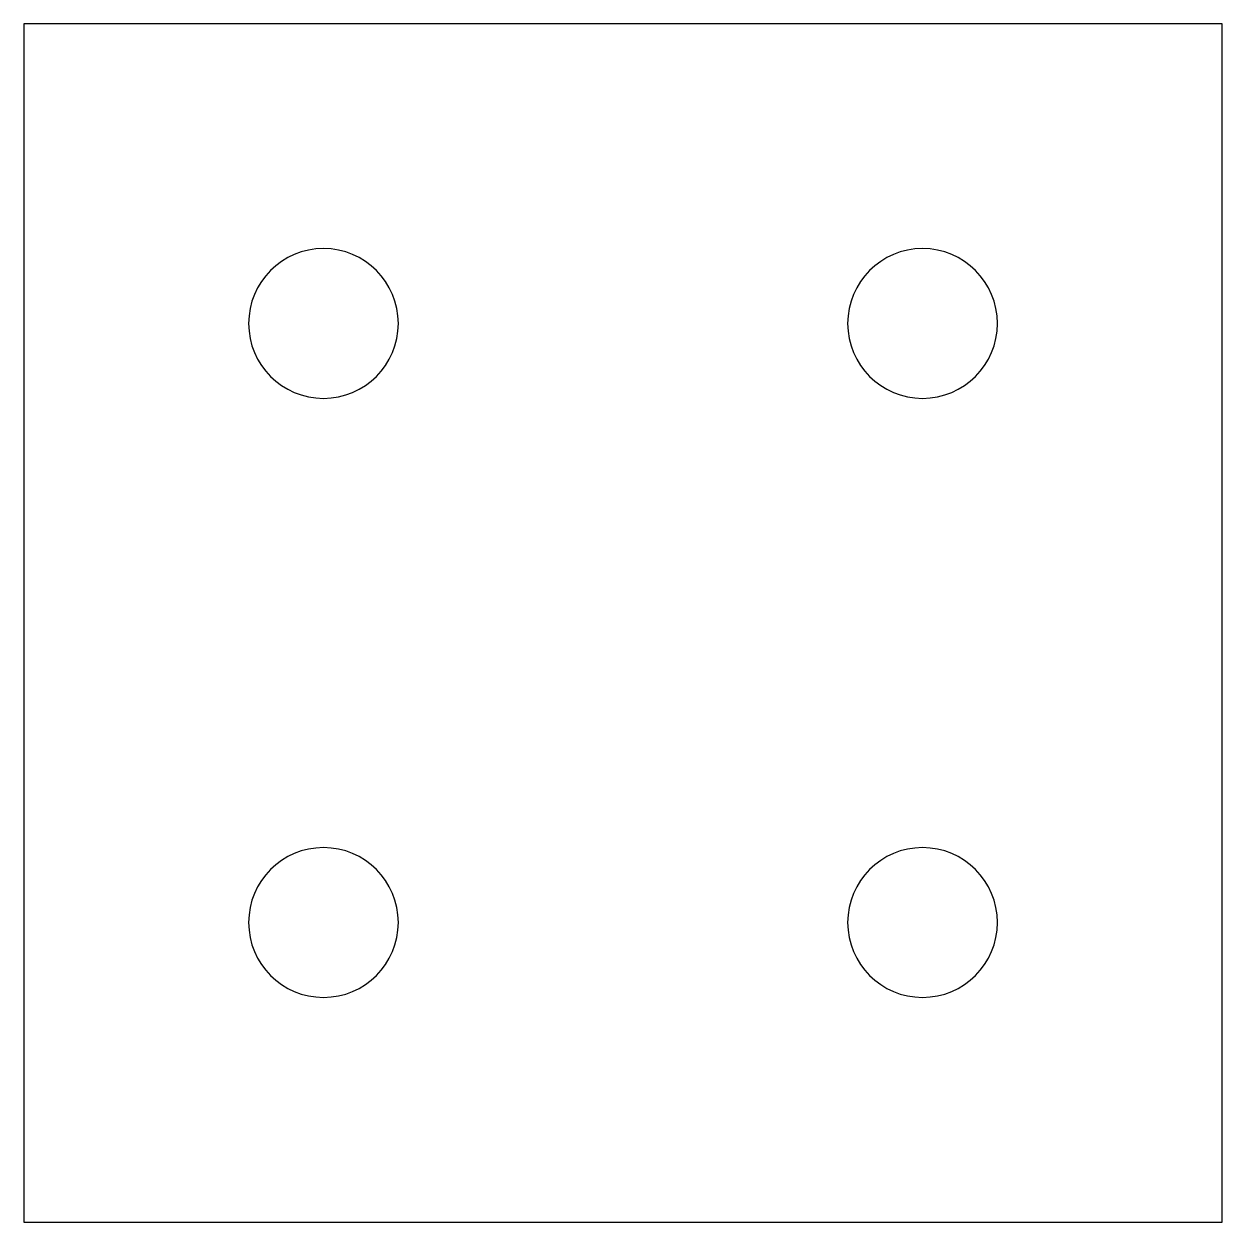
# Model space of a CAD drawing. Extents: x 2020.5 to 2060.5, y -583.9 to -543.9.
import ezdxf

# ---------------------------------------------------------------- set-up
doc = ezdxf.new("R2010")
doc.units = 0
doc.layers.add('INDIVIDUAL_PIECES_TO_LASER', color=7, linetype='CONTINUOUS')

msp = doc.modelspace()

# ---------------------------------------------------------------- linework, layer by layer
at = {"layer": 'INDIVIDUAL_PIECES_TO_LASER'}
msp.add_lwpolyline([(2020.471, -543.925), (2020.471, -583.926), (2060.47, -583.926), (2060.47, -543.925), (2020.471, -543.925)], dxfattribs=at)
for points in [[(2030.47, -556.425), (2029.09, -556.425), (2027.971, -555.306), (2027.971, -553.926), (2027.971, -552.545), (2029.09, -551.425), (2030.47, -551.425), (2031.851, -551.425), (2032.97, -552.545), (2032.97, -553.926), (2032.97, -555.306), (2031.851, -556.425), (2030.47, -556.425)], [(2050.471, -556.425), (2049.09, -556.425), (2047.971, -555.306), (2047.971, -553.926), (2047.971, -552.545), (2049.09, -551.425), (2050.471, -551.425), (2051.851, -551.425), (2052.971, -552.545), (2052.971, -553.926), (2052.971, -555.306), (2051.851, -556.425), (2050.471, -556.425)], [(2030.47, -576.425), (2029.09, -576.425), (2027.971, -575.306), (2027.971, -573.925), (2027.971, -572.545), (2029.09, -571.425), (2030.47, -571.425), (2031.851, -571.425), (2032.97, -572.545), (2032.97, -573.925), (2032.97, -575.306), (2031.851, -576.425), (2030.47, -576.425)], [(2050.471, -576.425), (2049.09, -576.425), (2047.971, -575.306), (2047.971, -573.925), (2047.971, -572.545), (2049.09, -571.425), (2050.471, -571.425), (2051.851, -571.425), (2052.971, -572.545), (2052.971, -573.925), (2052.971, -575.306), (2051.851, -576.425), (2050.471, -576.425)]]:
    msp.add_open_spline(points, degree=3, knots=[0, 0, 0, 0, 1, 1, 1, 2, 2, 2, 3, 3, 3, 4, 4, 4, 4], dxfattribs=at)

doc.saveas('drawing.dxf')
